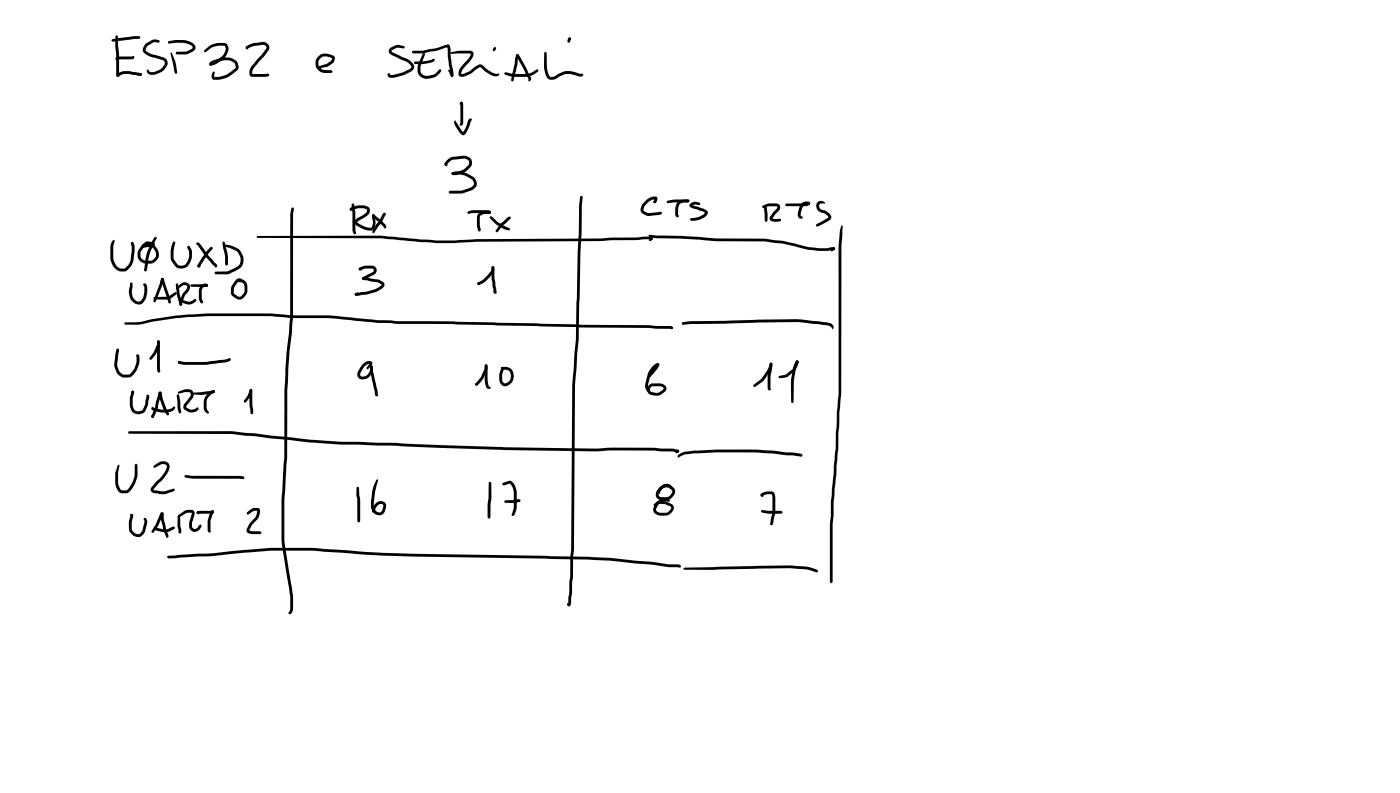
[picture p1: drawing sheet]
<svg xmlns="http://www.w3.org/2000/svg" width="337mm" height="190mm" viewBox="0 0 337 190" stroke-linecap="round" stroke-linejoin="round" font-family="sans-serif">
<g fill="#000">
<path d="M26.9 9.5l1.2-.3 4-.5h1.3l.3 .3-.3 .3-6.3 .7-.2-.1zM27.9 13.8l.8-.2 3 .1 .1-.2a.39 .39 0 0 1 .5 .4 .39 .39 0 0 1-.5 .3l-3.4 .1-.4 .2-.3-.3zM28.1 17.8h.1a3.8 3.8 0 0 1 3.2-.7l2.4 .5 .3 .3-.3 .3-2.8-.4h-1.2l-.7 .2a.66 .66 0 0 1-1.2 .1zM27.8 8.6l.2-.1 .3 .3 .3 4.3v5l-.3 .4-.4-.4v-5l-.2-2zM33.1 17.5l.9 .2v.4l-.2 .1-.6-.3zM35 10.6l1.9-1.1 1.4 .2v.5l-1.3-.1-1.1 .7a1.48 1.48 0 0 0-.9 1.3l1.4 .9 3 .8a1.4 1.4 0 0 1 .6 2.2l-1 1.2-1.6 .7-.9 .1a.96 .96 0 0 1-1.2-1.2h.4l.5 .5h1l1.5-.8 .9-1.2a.67 .67 0 0 0-.4-.8l-1.9-.6a3.5 3.5 0 0 1-3-1.7l.1-.7zM40.4 10l1.6-.4a6.1 6.1 0 0 1 4.4 .8 1.12 1.12 0 0 1 .6 1.2 1.12 1.12 0 0 1-.9 .9l-1.3 .6-2.5-.1-.1-.3 .3-.3 2.4-.1 1.3-.7 .1-.3-.6-.5-1.1-.4-2.3-.1-1.6 .2-.3-.1zM41 12.7l.1-.1 .2 .1 .9 2.1 .4 2.6-.3 .3-.3-.2zM49.1 12.1l1.1-1a5.4 5.4 0 0 1 3.8-.8 1.77 1.77 0 0 1 .5 2.9l-.9 1a5.7 5.7 0 0 1-2.7 1.6 .5 .5 0 0 1-.7-.4 .5 .5 0 0 1 .5-.6 6.5 6.5 0 0 1 5.3-.7l1 .7 .3 1.1a.96 .96 0 0 1-.3 1.1 6.7 6.7 0 0 1-5.8 2.1 1.34 1.34 0 0 1 .2-1.9l.3 .2-.2 1.2-.1-.1a6.3 6.3 0 0 0 5.3-2.2l-.2-.9-.2-.3a4.7 4.7 0 0 0-4.7 0l-.7 .4-.3-.4 1.2-.4 1.4-1.1a2.13 2.13 0 0 0 .9-2.5l-1.5-.1-1.1 .2-2.2 1.4-.3-.3zM59.2 11.2l1.6-.8 2.3-.3a1.38 1.38 0 0 1 1.4 .6 1.38 1.38 0 0 1 0 1.5l-1.2 1.5a12.9 12.9 0 0 0-2.7 3.4v.7l3.8-.1 .3 .3-.2 .3-.4 .1h-3.6l-.5-.4v-1a13.1 13.1 0 0 1 3-3.9l1.1-1.6-.1-.3-.4-.4-2.4 .2-1.6 .6 .1-.1-.3 .4-.4-.3zM76.5 13.6a2.33 2.33 0 0 1 2.6-.6l.8 .3a1.11 1.11 0 0 1 0 1.9l-1.3 .9-2.4 .3 .2-.4 2-.6 1.2-.8 .2-.7-.9-.2a1.65 1.65 0 0 0-2.4 1.3l.1 .9 .8 .7 .6 .2h1.6l.3 .4-.3 .3h-1.4a2.29 2.29 0 0 1-2.2-1.3 2.29 2.29 0 0 1 .5-2.6zM93.7 11.6l1.7-.8 1.8 .4v.4h-.2l-1.5-.1-1.2 .5-.2 .3 .6 .5 3.2 1.4a2.26 2.26 0 0 1 1.6 2.2l-.5 .7-1.5 .8-2.5 .7a1.44 1.44 0 0 1-1.8-.3v-.4l.3-.3 .4 .4h.8l2.3-.7 1.7-.9a.51 .51 0 0 0 .2-.5 .51 .51 0 0 0-.3-.4l-.9-.7-3.5-1.6a.96 .96 0 0 1-.5-1.6z"/>
<path d="M99.1 12.3l2.5-.1 3-.5 2.8-.9a.52 .52 0 0 1 .6-.1 .52 .52 0 0 1 .2 .6l.1 2.3 .7 4v.7l-.3 .2-.4-.3-.6-4.5-.2-2.5h.3l-2.9 1-3.2 .6h-2.4l-.2-.1zM99.6 14.9l2.9-.3 1.7-.5a.48 .48 0 0 1 .2 .5 .48 .48 0 0 1-.5 .3l-2.2 .5h-1.9l-.2-.1zM101.6 12.9l.3-.2 .3 .3-1.1 2.8v1.4a1.5 1.5 0 0 0 1.6 1l1.7-.4 1.4-1.2a.42 .42 0 0 1 .3 .4 .42 .42 0 0 1-.2 .4l-.3 .3a3.7 3.7 0 0 1-3.2 1.2 2.12 2.12 0 0 1-2-1.7l.1-1.6zM108.4 12.6l1.9-.4h2.7a.91 .91 0 0 1 .9 .6 .91 .91 0 0 1-.3 1l-2.4 2.9-.3 1.1 .6-.1 1.3-.5 1.6-1.3a1.18 1.18 0 0 1 1.7-.1l1 .8 1.3 .9 .8 .2h.8a.78 .78 0 0 1-1.1 .6l-.7-.2-1.5-.9-1.2-1.1-1 .5-1.3 1.1-1.5 .7a.99 .99 0 0 1-1.3-.2 .99 .99 0 0 1 0-1.3l.3-.7 2.1-2.4 .4-.9h-4.8l-.2-.2zM107.8 16.8l.2-.1 .3 .3 .7 1.2-.1 .2-.2 .1-.3-.2-.7-1.3zM108.5 17.9l.4 .1 .1 .2-.2 .3-.4-.1-.1-.2zM121.3 17.4h.3l1.8 .4h3.2a4.5 4.5 0 0 0 2.3-1.1h.4l.1 .3a5.3 5.3 0 0 1-4.9 1.5l-1.4-.1-1.6-.4-.3-.3zM124.1 13.2l.3-.2 .2 .1 .1 .5-1.2 5.7-.3 .3-.3-.4zM124.1 13.1l.4-.1 .3 .2 1.7 3.1 1.2 2.5-.2 .6-.2 .2-.2-.1v-.6l-1.2-2.3-1.8-3zM130.9 12.5h.2l.3 .2 .1 3.4a2.78 2.78 0 0 0 .8 2.4l1.1-.2a5.5 5.5 0 0 1 3.9-1.2l2.8 .7a.55 .55 0 0 1-.2 .5 .55 .55 0 0 1-.6 .1l-2.3-.6h-1.2l-1 .5a3 3 0 0 1-2.7 .8 3.3 3.3 0 0 1-1.3-3zM107.4 38.6l1.2-.9 2.8-.3a1.68 1.68 0 0 1 1.8 .8 1.68 1.68 0 0 1-.1 2 5.4 5.4 0 0 1-4.3 1.8l-.3-.3 .1-.2 .4-.1a4.8 4.8 0 0 0 3.6-1.7l.1-.3a1.02 1.02 0 0 0-.2-1 1.02 1.02 0 0 0-1-.3l-2.4 .2a2.24 2.24 0 0 0-1.6 1.2l-.1-.2 .2 .3a.43 .43 0 0 1-.7 .2 .43 .43 0 0 1 0-.7zM109.4 28.9l2 2.9h-.2l.7-1.1 .7-1.8a.47 .47 0 0 1 .4-.4 .47 .47 0 0 1 .4 .3l-1.3 3a.82 .82 0 0 1-.8 .7 .82 .82 0 0 1-.8-.6l-1.1-1.7a1.06 1.06 0 0 1 0-1.3z"/>
<path d="M110.7 24.5l.2-.1 .3 .4-.4 .4-.3-.3zM110.7 24.5h.2l.3 .1 .2 1-.1 4.1-.1 .3-.4 .2-.3-.3 .2-.3zM27.1 57.7l.2-.1 .3 .3-.4 2a5.4 5.4 0 0 0 .3 3.1 2.14 2.14 0 0 0 1.6 1.5h.9l.9-.9 .3-.6 .5-2.7-.2-1.5a.46 .46 0 0 1 .3-.7l.2 .1 .3 .9-.1 2.7a3.5 3.5 0 0 1-2.3 3.4 3.1 3.1 0 0 1-3.4-3.2l.1-3zM34.1 58.8l.9-.7 .6-.1a2.04 2.04 0 0 1 1.6 .5l-.1 .5-.2 .1-.3-.4 .1 .2-1.2-.2-.8 .5-.9 1.4v.9a1.4 1.4 0 0 0 1.3 1.2l1.4-.1a1.73 1.73 0 0 0 1-1.7 1.73 1.73 0 0 0-1.2-1.5l-1.8 .1-.2-.1 .5-.6 1.5-.1a2.35 2.35 0 0 1 1.9 2.4 2.35 2.35 0 0 1-2.1 2.2h-.6a2.19 2.19 0 0 1-2.4-1.5v-1.4zM37.1 57l.5-.1 .1 .3-1.7 3.6-.6 3.5a.6 .6 0 0 1-.7 .8l-.1-.2 .4-2.7 .4-1.6 1-2.4zM41.6 58.1h.5l.1 .2-.5 1.9v1.9l.8 1.2a1.52 1.52 0 0 0 1.5 .5 1.52 1.52 0 0 0 1.1-1.1l.3-1 .1-1.2-.5-1.1 .3-.4 .3 .1 .5 1 .1 1.4a3 3 0 0 1-2.1 2.9 1.84 1.84 0 0 1-2.2-.7l-.6-1a7.3 7.3 0 0 1 .2-4.5zM47.2 58.3h.5l.5 .5 1.8 2.5 2.1 2.2v.7h-.4l-2.1-2.3-2.1-3-.3-.1zM53.5 58.1l.3-.1 .2 .3 .4 1.5a7.9 7.9 0 0 1 .3 3.9h-.5l-.1-.2v-2.1l-.5-1.8zM54 58.8l1.3 .1 1.4 .6a3.2 3.2 0 0 1 1.3 4.6 8.7 8.7 0 0 1-3.6 1.8h-2.5l-.3-.3 .3-.4h2.9l1.4-.7a2.09 2.09 0 0 0 1.6-2.7l-.9-1.4-1.6-.8-1.1-.3-.3-.3zM61.8 56.8l29.8-.2 13.4 1.2h4.1l5.3-.3 30.1-.2 11.8-.4a.53 .53 0 0 1 .6 .3 .53 .53 0 0 1-.3 .7 .53 .53 0 0 1-.7-.3l.5-.4v.3l-9.5 .2-2.4 .2-30.1 .2-5.3 .3h-4.2l-13.3-1.2h-29.7l-.2-.3zM70.2 49.9h.4l.1 .2-.2 1.5-.1 24.6-.2 2.4a148.1 148.1 0 0 0-1.1 20.3l-.1 11.1-.6 10.2v9.3l2 13.4 .1 3.3-.4 1.1a.43 .43 0 0 1-.4 .2 .43 .43 0 0 1-.4-.2l.5-1-.1-3.3-2-13.5v-9.4l.6-10.1 .1-11.1a146.3 146.3 0 0 1 1.1-20.3l.3-2.4v-22a10.2 10.2 0 0 1 .4-4.3zM84.2 50l1.7-.6 1.3-.1a1.38 1.38 0 0 1 1.7 1.4 2.33 2.33 0 0 1-1.7 1.8l-1 .5-.3 .4 1.8 1.1 1.6 .2 .4-1.2-.3-1.3 .1-.7h.5l.1 .9a3.1 3.1 0 0 1-.1 2.4 1.17 1.17 0 0 1-1.7 .5l-.9-.2-1.8-1a.94 .94 0 0 1-.4-.9 .94 .94 0 0 1 .7-.8l2-1.2 .3-.3v-.6l-.7-.3h-1.3l-1.6 .5 .1-.2-.3 .4-.3-.3z"/>
<path d="M84.6 49l.2-.1 .4 .3 .2 1.7v4.4l.2 .7-.3 .3-.4-.5-.2-.4zM92.2 51.2l.2-.1 .4 .3-1 1.9-1.8 2.6h-.4l-.1-.2 .8-1.6 .8-1zM89.5 51.5h.5l1.6 1.4 1.2 1.4a.37 .37 0 0 1 0 .4 .37 .37 0 0 1-.5 .1l-1.2-1.4-1.6-1.4zM108.7 41.4l.3-.1a6.2 6.2 0 0 1 5 1.4 1.68 1.68 0 0 1 .2 2.4l-.7 .6a8.8 8.8 0 0 1-5.3 .8l-.3-.3 .3-.4a8.3 8.3 0 0 0 5-.8l.7-.8-.5-1.1a5.8 5.8 0 0 0-4-1.2h-.8l-.1-.2zM112.4 50.9l.2-.1a14.4 14.4 0 0 1 4.9-.3l.2 .1a.41 .41 0 0 1 .3 .3 .41 .41 0 0 1-.3 .5l-.3-.4v.2h-3.8l-.9 .2-.3-.1zM115 51.3l.4-.2a2.81 2.81 0 0 1 2-.4l.5 .1a.43 .43 0 0 1 0 .5 .43 .43 0 0 1-.5 .1l-1.2 .1-.7 .4-.1 2.4a.85 .85 0 0 1-.2 1.3 1.8 1.8 0 0 1-.6-1.5l.1-2.1zM117.8 52h.4l1.6 1.4 2.6 1.4a.3 .3 0 0 1 .1 .4 .3 .3 0 0 1-.4 .1l-1-.3-1.8-1.1-1.5-1.4zM120.4 53.7l.9-.8a1.46 1.46 0 0 1 1.4-.8l.1 .3-.2 .3-1.8 1.5-1.1 1.5h-.5v-.4zM139.6 47.1h.4l.1 .2-.6 13.2-.4 21.2-.9 10.7-.2 39.7-.2 1.8-.1 4.6-.4 6.6a.47 .47 0 0 1-.4 .6 .47 .47 0 0 1-.6-.4l.1-.4 .2-.1 .3 .3h-.4l.3-2.5 .3-8.7 .2-1.8 .3-39.7 .8-10.8 .8-32.1zM156 56.5l2.5 .1a130.7 130.7 0 0 1 13.8 .7l12.3 .1a43.5 43.5 0 0 1 9.7 2l2.8 .2 3.3-.2 .4 .3-.4 .4-1.6 .2-3.3-.2a13.1 13.1 0 0 1-4.3-.9l-3.2-.7-4.2-.5h-11.6l-8.4-.7-5.7-.1-2-.2-.2-.3zM155.1 48.3a2.56 2.56 0 0 1 2.9-.9 .87 .87 0 0 1 0 .9 .87 .87 0 0 1-.9 .4v-.4l.3-.1-.2 .1 .2-.6 .2 .2-1.2 .3-1.3 1.1-.3 .5-.1 .8 1.2 .6 2.9-.3 .2 .1 .1 .4-.8 .2-2.4 .3-.6-.2a1.64 1.64 0 0 1-1.3-1.2 1.64 1.64 0 0 1 .6-1.7zM160.3 48.3l2-.4h3.1l.3 .4-.3 .3h-3.2l-1.6 .2-.3-.1z"/>
<path d="M165.1 48h.5l.1 .2-.3 .1 .3-.1-.1 .3h-.4l-.2-.2h.4h-.4zM162.9 48.6l1.3-.6 1.2-.1 .3 .4-.3 .3h-1a1.37 1.37 0 0 0-1.4 1.5v1.5l.2 .3a.5 .5 0 0 1-.6 .2 .5 .5 0 0 1-.3-.6l.1-1.6zM166 48.9l.9-.4 1.2 .2 .2 .3v.2h-1.3l-.7 .4v-.4l2.4 .8a1.68 1.68 0 0 1 1.5 1.2l-.4 .7a5 5 0 0 1-3.6 1.1l-.3-.3a.99 .99 0 0 1 1.2-.4l1-.2 .9-.5 .5-.5v.1l-.6-.5-2.3-.6a.77 .77 0 0 1-.8-1zM183.4 49.4a4.8 4.8 0 0 1 3.1-.5 1.01 1.01 0 0 1 1 .7 1.01 1.01 0 0 1-.4 1.1l-1.4 1.7 2 .2a.53 .53 0 0 1-.2 .6 .53 .53 0 0 1-.5 .1l-1.2-.1a.79 .79 0 0 1-.8-.6 .79 .79 0 0 1 .3-.8l1.5-1.7v-.5l-1.9-.1-1.4 .5-.3-.3zM183.7 49.5h.2l.3 .2 .3 1.4v1.8l-.3 .4-.4-.4zM188.9 49l4.5-.1 .8-.2 .1 .4a1.13 1.13 0 0 0-1.5 1l-.3 1.3 .1 .5a.33 .33 0 0 1 .3 .3 .33 .33 0 0 1-.2 .3 .92 .92 0 0 1-.9-1.2l.3-1.4a1.69 1.69 0 0 1 2.7-1.2l-.2 .6-1.2 .2h-4.3l-.2-.1zM196.5 48.6a1.23 1.23 0 0 1 1.4-.3l.5 .4-.2 .2-1 .1-.3 .4a1.24 1.24 0 0 0 1.5 1.2l.9 .6a.97 .97 0 0 1 .6 .9 .97 .97 0 0 1-.6 .9l-2.7 1.4-.4-.1-.1-.2 .2-.3 2.9-1.6-1.2-1a1.67 1.67 0 0 1-1.5-.8 1.67 1.67 0 0 1 0-1.8zM199.8 59.8l.6-.4 .4 .3-.2 .4-.7 .3-.3-.3zM202.2 54.3l.2-.1 .2 .1-.3 4.9-.1 35.4-.4 4.5-.3 8.7-1.1 12.9v3.3l-.2 2v13.8l-.4 .3-.3-.3v-13.9l.5-8.4 .9-9.7 .3-8.8 .4-4.4v-35.4l.3-3.7zM30 77.5l3.6-.2 3.2-.7 6.2-.8a202.3 202.3 0 0 1 25.1-.3l2.1 .3h9l11.6 1.1 4.9 .3h13.3l30.4 .8 16.7 .1 1.6 .2h3.4a.54 .54 0 0 1 .6 .7h-4l-1.6-.2-16.7-.1-30.4-.8-13.3-.1-4.9-.2-11.6-1.2-10.2-.1a65.7 65.7 0 0 0-11.3-.4h-7.4l-5.5 .3-7.9 1-3.9 .8h-2.9l-.1-.1zM31.3 67.9h.5l.1 .2-.2 1.9 .1 .9a1.77 1.77 0 0 0 1.8 1.6l.8-1 .3-1.1v-1.7l-.3-.3a.57 .57 0 0 1 .7-.2 .57 .57 0 0 1 .3 .7v1.2l-.2 1.3a1.92 1.92 0 0 1-2.1 1.7 2.89 2.89 0 0 1-2.1-3.3zM38.7 66.9l.3-.2 .4 .4-.3 1.1-1.7 4.3-.2 .2-.3-.4z"/>
<path d="M37 71.4l3.4-.1 1.6-1.1 .4 .1 .1 .2-1.1 1-.9 .4h-3.3h-.2zM38.8 66.8l.2-.1 .4 .3 1.7 5.6a.43 .43 0 0 1-.5 .2 .43 .43 0 0 1-.3-.6l-1.4-4.5zM42.4 69.1l.9-.8a1.47 1.47 0 0 1 2.3 .1 1.78 1.78 0 0 1-.7 2l-.5 .7-.4 1 1.6 .4 1.3-.7a.55 .55 0 0 1 .2 .6 .55 .55 0 0 1-.5 .4l-.9 .3h-.6l-1.3-.4-.4-.4v-.5l.4-1 1.1-1.4 .1-.7-.8-.2-1.7 1-.2-.2zM42.3 68.2l.2-.1 .3 .2 .4 2.5 .6 1.9a.37 .37 0 0 1-.1 .6 .37 .37 0 0 1-.6-.2l-.6-2.5zM43 71.7l.3 .1 .5 1.3-.3 .3-.4-.3zM45.8 68.4l3.9-.2 .3 .4-.4 .3h-3.6l-.2-.1zM50.6 59.4h.5v.4l-1.9 2.4-1.2 2-.2 .1a.48 .48 0 0 1-.4-.4 .48 .48 0 0 1 .2-.5l2.1-3.1zM48.4 68.6a.96 .96 0 0 1 1.6-.1l-.1 .3h-.7a1.24 1.24 0 0 0-.7 1.1v1.8l.3 .9-.3 .3-.3-.2-.4-1v-2.2zM56.7 67.2a.88 .88 0 0 1 1.5 .1l-.2 .3-.3-.3 .1 .2-.5 .1-1 1.4-.1 1.5 1.1 .7h.6l.8-1 .1-1.3a1 1 0 0 0-.7-1.1h-1l-.3-.4 .3-.3h.8a1.67 1.67 0 0 1 1.6 1.8v1.1a2.79 2.79 0 0 1-1.6 1.9l-1.1-.2-.9-.6-.4-.5 .1-1.7zM85.3 70.5l.8-.2 .3 .3-.2 .3-.6 .1-.2-.1zM86.3 64.4l1.3-.5 1.7-.1a1.15 1.15 0 0 1 1.2 .9 1.15 1.15 0 0 1-.7 1.4l-2.3 1.1h-.4l-.1-.3 .2-.3 2.4-1.2 .3-.6-.4-.3h-1.7l-1.2 .5-.3-.1zM87.1 66.7h1.2l1.7 .3a2.99 2.99 0 0 1 2.4 1.1l-.1 .7a3.5 3.5 0 0 1-1.9 1.3l-2.1 .6-1.5 .2a1.05 1.05 0 0 1-1.5-.2l.3-.3 2.6-.4 1.9-.5 1.6-1.1-.9-.6-3.5-.5-.3-.4z"/>
<path d="M118.2 64a.63 .63 0 0 1 .7 .3 .63 .63 0 0 1-.1 .7l-1.1 1.6a5.6 5.6 0 0 1-2.4 1.8h-.5l.1-.5 1.1-.7 1.3-1.1 .8-1.1zM118.2 64l.3-.1 .3 .4 .1 2.4 .4 3.4-.2-.2 .3 .3-.3 .4-.5-.3-.4-3.3zM164.1 77.5l2.4-.4 25-.4 7.2 .7a1.71 1.71 0 0 1 1.7 1v.4l-.3 .3-.1-.4-.5-.4-.7-.1-7.3-.8-27.1 .6-.4-.1zM164 77.5l.4 .1 .1 .2-.5 .1zM28.1 83.8a.57 .57 0 0 1 .6 .3 .57 .57 0 0 1-.2 .7l-.3 2.9 .4 1.4a1.67 1.67 0 0 0 1.3 .9l1.3-.1 1.1-1.3 .5-1.7v-1.7a.58 .58 0 0 1 .6 .2 .58 .58 0 0 1 .1 .6v1.2l-.9 2.1-1.1 1.2-1.6 .2a2.39 2.39 0 0 1-2-1.7l-.4-1.4zM31.7 94l.2-.1 .3 .3-.4 .4-.3-.3zM31.7 94l.4-.1 .2 .3-.4 1.5v1.7l.2 .5a1.35 1.35 0 0 0 2 .7l.3-.3 .5-1.1 .3-2.1 .3-.3a1.06 1.06 0 0 1 .2 1.3l-.1 1.2-.5 1.1a2.07 2.07 0 0 1-2.4 1 2.07 2.07 0 0 1-1.5-2.2v-1.7zM37.9 81.8h.4l.1 .3v1l-.9 1.9-1.3 1.5-.2-.1v-.5l1-1.4 .7-1.7zM38.2 94.2l.3-.1 .4 .3-.4 .3h.2l-.8 3.6-.9 1.9-.3 .2-.3-.3 .9-2.2zM36.5 97.8h.4l.1 .4-.1-.2 1.2 .3a4.8 4.8 0 0 0 3.2-.2l.5-.4 .3 .2-.1 .3a4.1 4.1 0 0 1-4 .7l-.9-.2a.61 .61 0 0 1-.6-.9zM37.9 81.8h.4l.1 .3 .1 7.3a.58 .58 0 0 1-.6-.2 .58 .58 0 0 1-.1-.5zM38.3 94.2l.2-.1 .3 .2 .3 1.6 .9 2.4 .6 1v.4l-.3 .1-.3-.2-.6-1.1a11 11 0 0 1-1.2-3.9l.1 .1-.1-.3z"/>
<path d="M42.9 94.1l1.2-.5a2.06 2.06 0 0 1 2.2 .3 1.53 1.53 0 0 1-.2 2l-1.2 1.4-.1 .5 1.2 .6 .8-.1 .6-.4a.52 .52 0 0 1 .3 .5 .52 .52 0 0 1-.5 .4l-1.5 .3-1.3-.7a1.2 1.2 0 0 1 .4-1.9l1-1.3-.1-.9-1.1-.1-1.6 .4-.3-.3zM42.6 94.8l.2-.1 .3 .3 .3 3.1a.78 .78 0 0 1-.2 1.2l-.3-.3-.2-1zM42.9 86.8l6.6 .1 4.9-.6a.63 .63 0 0 1 1.1 .1l-.2 .3-.7 .3-4.8 .6h-5.3a2.26 2.26 0 0 1-1.7-.5zM42.8 86.9l.5-.1 .1 .5h-.5zM46.1 94.4l5.1-.7 .5 .4-.1 .2-.9 .3-2.3 .3-2.2-.2zM49.7 94.9l.9-.8 .7-.4 .3 .1v.5l-.8 .5-.8 .8-.3 .5v2l.6 1a.69 .69 0 0 1-.8 .1 .69 .69 0 0 1-.4-.6l-.1-2.2 .2-.9zM60.1 93.5a.49 .49 0 0 1 .5 .2 .49 .49 0 0 1 0 .6l-.7 1.4-.8 .9h-.4l-.1-.4 1-1.2zM60.1 93.5h.4l.1 .3 .1 3.9 .2 .8-.1 .7-.3 .3-.3-.3-.2-1.4zM87.2 87.5a1.53 1.53 0 0 1 2.3-.4l-.3 .8-.7 .7-.3 .1-.1-.4 .8-1.1v.2a1.57 1.57 0 0 0-1.5 1l-.8 1.4v.4l.4 .3a1.8 1.8 0 0 0 2-2v-.6l.3-.1a.75 .75 0 0 1 .3 1 2.19 2.19 0 0 1-1.2 2 2.19 2.19 0 0 1-2.3-.1l-.2-.6 .1-.7zM89 87.9l.3-.1 .3 .3 .1 1.2 1.1 4.5v1.3a.5 .5 0 0 1-.7-.5l-1.1-5.3zM116.6 87.6l.3-.1a1.21 1.21 0 0 1 .2 1.4l-.4 .9a5.9 5.9 0 0 1-2.1 2.8l-.4-.3 .3-.4a8.1 8.1 0 0 0 2-3.8zM114.3 92h.4v.6l-.2 .1-.3-.2z"/>
<path d="M116.6 87.6h.5l.1 .3a12 12 0 0 0 .3 4.9 .33 .33 0 0 1 .4 .3 .33 .33 0 0 1-.2 .3l-.7-.2a3.8 3.8 0 0 1-.5-2.7zM120.5 88.2l1-.1a1.79 1.79 0 0 1 1.9 1.5l.1 .5a2.05 2.05 0 0 1-.7 2.1 2.05 2.05 0 0 1-2.2 .3l-.5-.9-.1-1.6 .5-1.5 .3-.3 .4 .4-.5 1.5 .1 1.4 .4 .5 .5 .1a1.7 1.7 0 0 0 1.1-1.9l-.1-.5a1.11 1.11 0 0 0-1.2-.9l-1-.1zM156.9 87.9l.7-.5a.54 .54 0 0 1 .8 0 .54 .54 0 0 1-.1 .8l-1.7 2.1a.27 .27 0 0 1-.4 .1 .27 .27 0 0 1 0-.4l1.6-2.4 .4 .3a4.2 4.2 0 0 0-2 2.9l-.3 1.4a1.79 1.79 0 0 0 .9 2l1.4 .1 1.3-.8v-.3l-.8-.4h-1.9l-.6 .5a.35 .35 0 0 1-.2 .4 .35 .35 0 0 1-.4-.2 1.56 1.56 0 0 1 1.2-1.4h1.9a1.28 1.28 0 0 1 1.4 1.6l-1.1 1a2.54 2.54 0 0 1-3.9-1.8 8.6 8.6 0 0 1 1.7-4.8zM185.1 87.2a.55 .55 0 0 1 .6 .3 .55 .55 0 0 1-.2 .7l-.5 1.1-1.4 2.1-2.1 1.5h-.4l.1-.5 1.7-1.3 .5-.6 1.1-1.7zM185.1 87.2h.5l.1 .3-.5 3v3.2a.53 .53 0 0 1-.7-.6l.1-2.9zM187.2 90.4l1.8-.5 1.3-1 .5-.6 .6-1.6 .2-.1a.72 .72 0 0 1 .2 1.2l-.7 1.3-1.7 1.4-2 .4-.2-.1zM191.4 86.7h.5v.5h-.5zM191.4 86.7h.5l.1 .2-.6 1.2-.5 3-.1 5.4-.3 .3-.3-.3v-5.3l.6-3.2zM28.3 111.8l.2-.2 .2 .2-.3 1.8v2.2a2.39 2.39 0 0 0 .8 2l1.3-.1 1.2-1.6 .7-1.8v-2.6l.3-.3 .3 .3v2.7l-.5 1.7-.6 1.1a2.13 2.13 0 0 1-2.4 1.3 2.13 2.13 0 0 1-1.8-2.1v-2.8zM30.9 103.7l24.5-.1 22.8 2.3 27.7 1a977.8 977.8 0 0 0 37.6 .9l3.2-.3 10.6 .1 4.3 .2 .9 .2a.51 .51 0 0 1 .5 .1 .51 .51 0 0 1 .2 .5l-5.9-.4h-10.6l-3.1 .2a976.4 976.4 0 0 1-37.7-.8l-27.7-1-22.8-2.3-24.3-.1-.3-.3zM37 111.8l1.3-.8a1.59 1.59 0 0 1 2.2 .3 1.59 1.59 0 0 1-.1 2.1l-1.3 1.8-2.2 2.4 .3 .2 2.3 .2 2.2-.6 .2 .1 .1 .2-.2 .3-1.6 .5a7.3 7.3 0 0 1-3.7-.3l-.3-.4v-.4l1.2-1.5a6.6 6.6 0 0 0 2.7-4l-.4-.4h-.8l-1.7 .9-.3-.3zM44.4 114.2l13.2 .1 .9 .1 .3 .4-.4 .3-12-.1-1.8-.3-.3-.3z"/>
<path d="M85.8 117l.2-.1 .3 .3 .3 2.9v5.1l-.4 .3-.3-.3v-5.1l-.2-1.3zM90.5 115.3l.2-.2 .2 .2-.7 2.9-.3 2.2a2.33 2.33 0 0 0 .7 2.5 .84 .84 0 0 0 1.1 0l.5-1.4-.3-.4a1.04 1.04 0 0 0-1.2 .5l-.7 1.5a.5 .5 0 0 1-.6-.3 .5 .5 0 0 1 .1-.6 2.06 2.06 0 0 1 2.6-1.7h.1a1.12 1.12 0 0 1 .6 1.5l-.3 .7a1.52 1.52 0 0 1-1.2 1.1 1.52 1.52 0 0 1-1.5-.7l-.6-1.1v-1.3l.3-2.9zM117.6 115.8h.4l.1 .3v3.4l-.2 1.7v3l-.3 .4-.4-.4v-2.5zM120.8 116.1l1.5-.6a1.55 1.55 0 0 1 1.6 1.5l.3 1.8a9.3 9.3 0 0 1-.4 4.6 .44 .44 0 0 1-.3 .5 .44 .44 0 0 1-.5-.3l.1-.2a6.7 6.7 0 0 0 .4-3.9v-.7a2.89 2.89 0 0 0-1-2.7l-1.4 .5-.3-.1zM158.4 117.3a2.1 2.1 0 0 1 2.7-.8l.4 .6v.3l-.2 .1-.8-.6a2.33 2.33 0 0 0-2.2 2.1l.5 .4h1.2a1.55 1.55 0 0 0 1.6-1.6l-.9-.6-1.1-.1-.7 .6-.3 .9a.53 .53 0 0 1-.5-.4 .53 .53 0 0 1 .2-.6l.7-.9 .5-.3 1.4 .1 1 .6a1.63 1.63 0 0 1-.5 2.6l-.9 .4h-1.4a1.49 1.49 0 0 1-1.5-1.1 1.49 1.49 0 0 1 .7-1.6zM163 109.3l1.3-.7 1.3-.2a148.7 148.7 0 0 1 20.7-.1l5.8 .6a.59 .59 0 0 1 .7 .7l-.2 .1-6.3-.7a152.7 152.7 0 0 0-20.6 .1l-1.2 .1-1.2 .5a.28 .28 0 0 1-.4 0 .28 .28 0 0 1 .1-.4zM162.7 108.1h.5v.5h-.5zM162.5 108.3l.4-.3a.44 .44 0 0 1 .2 .8 .44 .44 0 0 1-.8-.2zM182.9 118.6a3.1 3.1 0 0 1 3.2-.2l.3 1.4a15.1 15.1 0 0 1-.5 5.7 .42 .42 0 0 1-.2 .6 .42 .42 0 0 1-.6-.4l.1-.6a13.8 13.8 0 0 0 .5-5.6l-.2-.8h-1.1l-1 .4v-.3l.1 .3a.4 .4 0 0 1-.6 .2 .4 .4 0 0 1 0-.7zM31.5 123.5a.52 .52 0 0 1 .5 .3 .52 .52 0 0 1-.1 .6l-.2 1v1.4a1.33 1.33 0 0 0 .9 1.4 1.33 1.33 0 0 0 1.6-.7l.5-2.1-.2-.7a.45 .45 0 0 1 .5-.2 .45 .45 0 0 1 .3 .4l.1 .8-.5 1.7a1.95 1.95 0 0 1-1.7 1.6 1.95 1.95 0 0 1-2-1.2l-.2-.7a6.3 6.3 0 0 1 .4-3.2zM38.7 123.2l.3-.1 .3 .3-.3 .3h.2l-1.1 2.4-1.2 1.8h-.4l-.1-.3 1-1.6zM36.9 126.8l.3-.1 2.5 .5 .7-.1 1.2-.6 .4 .1v.2l-.1 .3-1.1 .6-1.1 .1-2.6-.5-.3-.3z"/>
<path d="M38.7 123.2a.52 .52 0 0 1 .6 .1 .52 .52 0 0 1 .1 .6v1.1l1 3.3a.63 .63 0 0 1-.2 .9l-.2-.1-.8-1.9-.5-2.4zM40.3 133.6l5.3-.4a102.3 102.3 0 0 0 13.4-1.1l8.1-.5a111.2 111.2 0 0 1 14.7 .5 196.4 196.4 0 0 0 17.8 .9l41.8 .8 5.3 .2 10.6 1a21.2 21.2 0 0 0 5.7 .6 .4 .4 0 0 1 .7 .3 .4 .4 0 0 1-.5 .4h-.4a22.7 22.7 0 0 1-6.1-.7l-10-.9-5.3-.3-41.8-.7a196.6 196.6 0 0 1-17.8-.9 117.3 117.3 0 0 0-15.6-.5l-7.2 .4a151.5 151.5 0 0 1-15.8 1.3l-2.6 .1-.3-.1zM42.8 123.8l1.8-1.2 1.4-.1a.84 .84 0 0 1 .7 1.2l-.5 1.8v1.3a.79 .79 0 0 0 .8 .3 .79 .79 0 0 0 .7-.6l.4-.5 .3 .1a1.67 1.67 0 0 1-1.5 1.7 1.45 1.45 0 0 1-1.4-1.3v-1.1l.6-2.2h-1.3l-1.8 1.1-.3-.3zM42.8 123.8l.2-.1 .3 .3v2.3l.3 1v.6l-.4 .3-.3-.3-.2-1.4zM47.3 122.9l.7-.2h2.8l.3-.1 .3 .3-.5 .5h-3.2l.1-.1-.3 .1-.3-.3zM47.3 122.9h.4l.2 .6-.6-.1zM50.9 122.7h.4l.1 .2-.8 2.1v2.9a.54 .54 0 0 1-.7-.7v-2.3l.5-1.5zM59.4 123l.9-.6a1.87 1.87 0 0 1 2.1-.1 3.2 3.2 0 0 1-.9 2.9l-.9 .9-.7 1.4 2.6 .1 .4 .4-.1 .2-2.2 .1-.8-.2-.4-.3a2.76 2.76 0 0 1 1.1-2.6l.5-.5a2.56 2.56 0 0 0 .8-2.1l.1 .1-.9 .1-1.4 .8-.3-.3zM121.3 120.3l2.3-.2a1.06 1.06 0 0 1 1.6 .2l-.4 .3-1.3 .2h-2l-.2-.1zM157.2 121.2a2.83 2.83 0 0 1 3-.7l1.2 .5a1.27 1.27 0 0 1 .6 1.2 1.27 1.27 0 0 1-.8 1.1l-.7 .5-1.8 .1a1.49 1.49 0 0 1-1.6-2 2.81 2.81 0 0 1 3-2.1l.8 .2 .2 .3-.3 .2-.9-.1a2.01 2.01 0 0 0-1.8 1.1l-.4 .8 .2 .5 .7 .4h1.3a1.45 1.45 0 0 0 1.4-1.4l-1.6-.7h-1.2l-1.2 .4-.2-.1zM164.4 136.4l25.4-.6 4.2 .3 2.1 .6 .6 .5-.4 .3-2.4-.7-4.1-.3-18.4 .4h-6.9l-.1-.1zM183 122.6l4.8 .1 .3 .4-.3 .3h-3.1l-1.5-.3-.3-.3z"/>
<circle cx="33.8" cy="17.9" r=".33"/>
<circle cx="124.4" cy="13.4" r=".34"/>
<circle cx="110.9" cy="24.8" r=".33"/>
<circle cx="108.9" cy="41.7" r=".34"/>
<circle cx="156.2" cy="56.7" r=".3"/>
<circle cx="183.9" cy="49.8" r=".32"/>
<circle cx="200.4" cy="59.7" r=".33"/>
<circle cx="43.5" cy="73.1" r=".33"/>
<circle cx="47.8" cy="63.9" r=".33"/>
<circle cx="49.7" cy="68.6" r=".34"/>
<circle cx="85.6" cy="70.7" r=".34"/>
<circle cx="86.6" cy="64.6" r=".34"/>
<circle cx="115.1" cy="68.1" r=".33"/>
<circle cx="31.9" cy="94.2" r=".33"/>
<circle cx="43.1" cy="87.1" r=".33"/>
<circle cx="51.3" cy="94.1" r=".34"/>
<circle cx="120.8" cy="88.6" r=".33"/>
<circle cx="36.7" cy="100" r=".33"/>
<circle cx="36.7" cy="100.1" r=".32"/>
<circle cx="31.7" cy="123.8" r=".33"/>
<circle cx="40.5" cy="133.8" r=".3"/>
<circle cx="51.1" cy="122.9" r=".34"/>
</g>
<g fill="#000">
<path d="M118.6 11.7l.2-.2 .3 .1-.1 .6-.5-.3z" fill-rule="evenodd"/>
<path d="M118.7 11.4l.3-.1 .3 .3-.5 .5-.3-.3z" fill-rule="evenodd"/>
<path d="M136.6 9.2h.5l.1 .3-.2 .5-.3 .3-.3-.4z" fill-rule="evenodd"/>
<path d="M136.7 9.1l.5 .3-.4 .4-.3-.3z" fill-rule="evenodd"/>
<circle cx="118.7" cy="12" r=".29"/>
<circle cx="137" cy="9.2" r=".33"/>
</g>
</svg>
